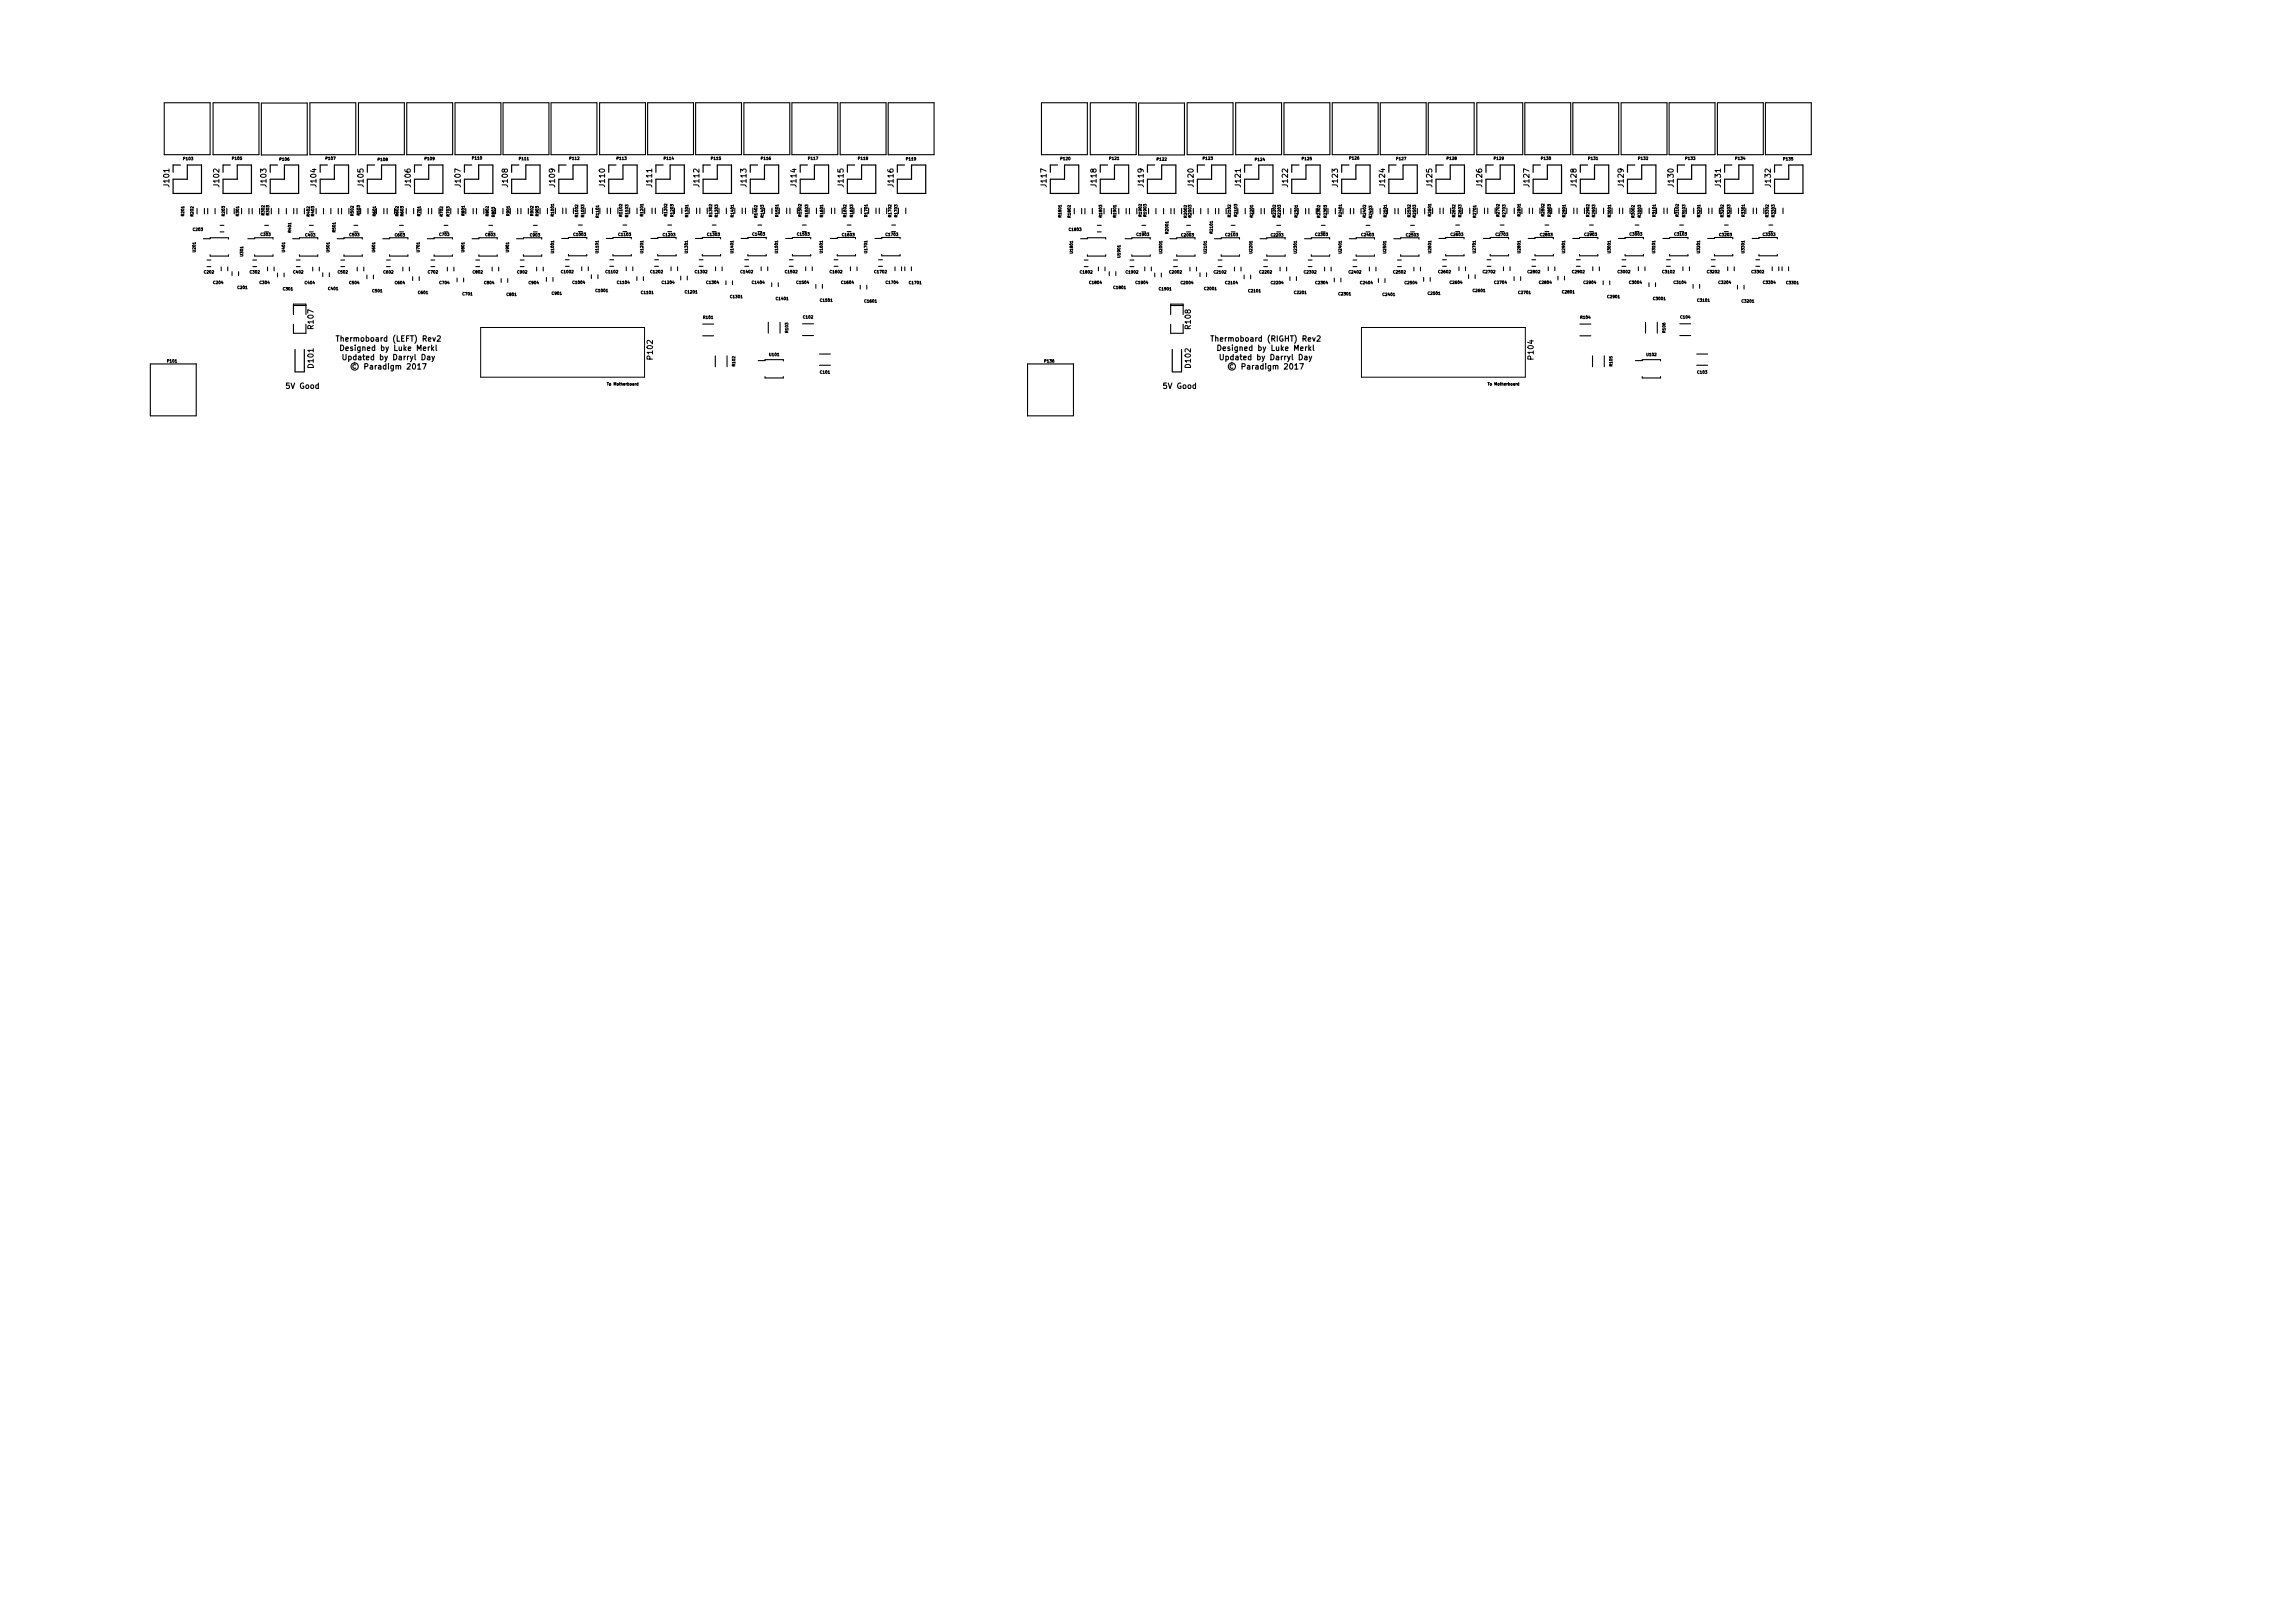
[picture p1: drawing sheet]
<svg xmlns="http://www.w3.org/2000/svg" width="420mm" height="297mm" viewBox="0 0 420 297" stroke-linecap="round" stroke-linejoin="round" font-family="sans-serif">
<defs><g id="words">
<g font-size="1.4">
<text x="31" y="34.1" transform="rotate(-90 31 34.1)">J101</text>
<text x="40.1" y="34.1" transform="rotate(-90 40.1 34.1)">J102</text>
<text x="48.8" y="34.1" transform="rotate(-90 48.8 34.1)">J103</text>
<text x="57.9" y="34.1" transform="rotate(-90 57.9 34.1)">J104</text>
<text x="66.5" y="34.1" transform="rotate(-90 66.5 34.1)">J105</text>
<text x="75.2" y="34.1" transform="rotate(-90 75.2 34.1)">J106</text>
<text x="84.3" y="34.1" transform="rotate(-90 84.3 34.1)">J107</text>
<text x="93" y="34.1" transform="rotate(-90 93 34.1)">J108</text>
<text x="101.6" y="34.1" transform="rotate(-90 101.6 34.1)">J109</text>
<text x="110.7" y="34.1" transform="rotate(-90 110.7 34.1)">J110</text>
<text x="119.4" y="34.1" transform="rotate(-90 119.4 34.1)">J111</text>
<text x="128" y="34.1" transform="rotate(-90 128 34.1)">J112</text>
<text x="136.6" y="34.1" transform="rotate(-90 136.6 34.1)">J113</text>
<text x="145.8" y="34.1" transform="rotate(-90 145.8 34.1)">J114</text>
<text x="154.4" y="34.1" transform="rotate(-90 154.4 34.1)">J115</text>
<text x="163.6" y="34.1" transform="rotate(-90 163.6 34.1)">J116</text>
<text x="191.6" y="34.1" transform="rotate(-90 191.6 34.1)">J117</text>
<text x="200.7" y="34.1" transform="rotate(-90 200.7 34.1)">J118</text>
<text x="209.4" y="34.1" transform="rotate(-90 209.4 34.1)">J119</text>
<text x="218.5" y="34.1" transform="rotate(-90 218.5 34.1)">J120</text>
<text x="227.1" y="34.1" transform="rotate(-90 227.1 34.1)">J121</text>
<text x="235.8" y="34.1" transform="rotate(-90 235.8 34.1)">J122</text>
<text x="244.9" y="34.1" transform="rotate(-90 244.9 34.1)">J123</text>
<text x="253.6" y="34.1" transform="rotate(-90 253.6 34.1)">J124</text>
<text x="262.2" y="34.1" transform="rotate(-90 262.2 34.1)">J125</text>
<text x="271.3" y="34.1" transform="rotate(-90 271.3 34.1)">J126</text>
<text x="280" y="34.1" transform="rotate(-90 280 34.1)">J127</text>
<text x="288.6" y="34.1" transform="rotate(-90 288.6 34.1)">J128</text>
<text x="297.2" y="34.1" transform="rotate(-90 297.2 34.1)">J129</text>
<text x="306.4" y="34.1" transform="rotate(-90 306.4 34.1)">J130</text>
<text x="315" y="34.1" transform="rotate(-90 315 34.1)">J131</text>
<text x="324.2" y="34.1" transform="rotate(-90 324.2 34.1)">J132</text>
<text x="57.4" y="60.1" transform="rotate(-90 57.4 60.1)">R107</text>
<text x="62.4" y="62.5">Thermoboard (LEFT) Rev2</text>
<text x="63.1" y="64.2">Designed by Luke Merkl</text>
<text x="63.7" y="65.9">Updated by Darryl Day</text>
<text x="119.5" y="65.7" transform="rotate(-90 119.5 65.7)">P102</text>
<text x="218" y="60.1" transform="rotate(-90 218 60.1)">R108</text>
<text x="222.5" y="62.5">Thermoboard (RIGHT) Rev2</text>
<text x="223.7" y="64.2">Designed by Luke Merkl</text>
<text x="224.3" y="65.9">Updated by Darryl Day</text>
<text x="280.7" y="65.7" transform="rotate(-90 280.7 65.7)">P104</text>
<text x="52.5" y="71.1">5V Good</text>
<text x="57.4" y="67.2" transform="rotate(-90 57.4 67.2)">D101</text>
<text x="65.5" y="67.6">© Paradigm 2017</text>
<text x="213.1" y="71.1">5V Good</text>
<text x="218" y="67.2" transform="rotate(-90 218 67.2)">D102</text>
<text x="226.1" y="67.6">© Paradigm 2017</text>
</g>
<g font-size=".7">
<text x="33.6" y="29.3">P103</text>
<text x="42.6" y="29.2">P105</text>
<text x="51.3" y="29.4">P106</text>
<text x="59.7" y="29.2">P107</text>
<text x="69.2" y="29.4">P108</text>
<text x="77.8" y="29.3">P109</text>
<text x="86.5" y="29.2">P110</text>
<text x="95.1" y="29.3">P111</text>
<text x="104.3" y="29.2">P112</text>
<text x="113" y="29.2">P113</text>
<text x="121.6" y="29.2">P114</text>
<text x="130.3" y="29.2">P115</text>
<text x="139.4" y="29.2">P116</text>
<text x="148" y="29.2">P117</text>
<text x="157.2" y="29.2">P118</text>
<text x="166" y="29.3">P119</text>
<text x="194.2" y="29.3">P120</text>
<text x="203.2" y="29.2">P121</text>
<text x="211.9" y="29.4">P122</text>
<text x="220.3" y="29.2">P123</text>
<text x="229.8" y="29.4">P124</text>
<text x="238.4" y="29.3">P125</text>
<text x="247.1" y="29.2">P126</text>
<text x="255.7" y="29.3">P127</text>
<text x="264.9" y="29.2">P128</text>
<text x="273.6" y="29.2">P129</text>
<text x="282.2" y="29.2">P130</text>
<text x="290.9" y="29.2">P131</text>
<text x="300" y="29.2">P132</text>
<text x="308.6" y="29.2">P133</text>
<text x="317.8" y="29.2">P134</text>
<text x="326.6" y="29.3">P135</text>
<text x="33.7" y="39.5" transform="rotate(-90 33.7 39.5)">R201</text>
<text x="35.4" y="39.5" transform="rotate(-90 35.4 39.5)">R202</text>
<text x="41.1" y="39.5" transform="rotate(-90 41.1 39.5)">R203</text>
<text x="43.7" y="39.5" transform="rotate(-90 43.7 39.5)">R301</text>
<text x="48.4" y="39.3" transform="rotate(-90 48.4 39.3)">R302</text>
<text x="49.3" y="39.3" transform="rotate(-90 49.3 39.3)">R303</text>
<text x="56.7" y="39.5" transform="rotate(-90 56.7 39.5)">R402</text>
<text x="57.5" y="39.5" transform="rotate(-90 57.5 39.5)">R403</text>
<text x="64.7" y="39.4" transform="rotate(-90 64.7 39.4)">R502</text>
<text x="65.9" y="39.3" transform="rotate(-90 65.9 39.3)">R503</text>
<text x="68.8" y="39.5" transform="rotate(-90 68.8 39.5)">R601</text>
<text x="72.9" y="39.5" transform="rotate(-90 72.9 39.5)">R602</text>
<text x="73.9" y="39.5" transform="rotate(-90 73.9 39.5)">R603</text>
<text x="77" y="39.5" transform="rotate(-90 77 39.5)">R701</text>
<text x="81.1" y="39.5" transform="rotate(-90 81.1 39.5)">R702</text>
<text x="82.3" y="39.5" transform="rotate(-90 82.3 39.5)">R703</text>
<text x="85" y="39.4" transform="rotate(-90 85 39.4)">R801</text>
<text x="89.5" y="39.5" transform="rotate(-90 89.5 39.5)">R802</text>
<text x="90.6" y="39.6" transform="rotate(-90 90.6 39.6)">R803</text>
<text x="93.3" y="39.4" transform="rotate(-90 93.3 39.4)">R901</text>
<text x="97.6" y="39.4" transform="rotate(-90 97.6 39.4)">R902</text>
<text x="98.6" y="39.5" transform="rotate(-90 98.6 39.5)">R903</text>
<text x="101.4" y="39.5" transform="rotate(-90 101.4 39.5)">R1001</text>
<text x="105.8" y="39.6" transform="rotate(-90 105.8 39.6)">R1002</text>
<text x="106.9" y="39.6" transform="rotate(-90 106.9 39.6)">R1003</text>
<text x="109.6" y="39.7" transform="rotate(-90 109.6 39.7)">R1101</text>
<text x="113.9" y="39.5" transform="rotate(-90 113.9 39.5)">R1102</text>
<text x="115" y="39.6" transform="rotate(-90 115 39.6)">R1103</text>
<text x="117.8" y="39.5" transform="rotate(-90 117.8 39.5)">R1201</text>
<text x="122.1" y="39.5" transform="rotate(-90 122.1 39.5)">R1202</text>
<text x="123.3" y="39.6" transform="rotate(-90 123.3 39.6)">R1203</text>
<text x="126" y="39.6" transform="rotate(-90 126 39.6)">R1301</text>
<text x="130.3" y="39.6" transform="rotate(-90 130.3 39.6)">R1302</text>
<text x="131.4" y="39.6" transform="rotate(-90 131.4 39.6)">R1303</text>
<text x="134.3" y="39.6" transform="rotate(-90 134.3 39.6)">R1401</text>
<text x="138.6" y="39.7" transform="rotate(-90 138.6 39.7)">R1402</text>
<text x="139.8" y="39.7" transform="rotate(-90 139.8 39.7)">R1403</text>
<text x="142.5" y="39.6" transform="rotate(-90 142.5 39.6)">R1501</text>
<text x="146.7" y="39.5" transform="rotate(-90 146.7 39.5)">R1502</text>
<text x="147.9" y="39.6" transform="rotate(-90 147.9 39.6)">R1503</text>
<text x="150.7" y="39.6" transform="rotate(-90 150.7 39.6)">R1601</text>
<text x="154.9" y="39.6" transform="rotate(-90 154.9 39.6)">R1602</text>
<text x="156.2" y="39.6" transform="rotate(-90 156.2 39.6)">R1603</text>
<text x="158.8" y="39.6" transform="rotate(-90 158.8 39.6)">R1701</text>
<text x="163.2" y="39.6" transform="rotate(-90 163.2 39.6)">R1702</text>
<text x="164.3" y="39.6" transform="rotate(-90 164.3 39.6)">R1703</text>
<text x="194.3" y="39.7" transform="rotate(-90 194.3 39.7)">R1801</text>
<text x="196" y="39.7" transform="rotate(-90 196 39.7)">R1802</text>
<text x="201.7" y="39.7" transform="rotate(-90 201.7 39.7)">R1803</text>
<text x="204.3" y="39.7" transform="rotate(-90 204.3 39.7)">R1901</text>
<text x="209" y="39.5" transform="rotate(-90 209 39.5)">R1902</text>
<text x="209.9" y="39.5" transform="rotate(-90 209.9 39.5)">R1903</text>
<text x="217.3" y="39.7" transform="rotate(-90 217.3 39.7)">R2002</text>
<text x="218.1" y="39.7" transform="rotate(-90 218.1 39.7)">R2003</text>
<text x="225.3" y="39.6" transform="rotate(-90 225.3 39.6)">R2102</text>
<text x="226.5" y="39.5" transform="rotate(-90 226.5 39.5)">R2103</text>
<text x="229.4" y="39.7" transform="rotate(-90 229.4 39.7)">R2201</text>
<text x="233.5" y="39.7" transform="rotate(-90 233.5 39.7)">R2202</text>
<text x="234.5" y="39.7" transform="rotate(-90 234.5 39.7)">R2203</text>
<text x="237.6" y="39.7" transform="rotate(-90 237.6 39.7)">R2301</text>
<text x="241.7" y="39.7" transform="rotate(-90 241.7 39.7)">R2302</text>
<text x="242.9" y="39.7" transform="rotate(-90 242.9 39.7)">R2303</text>
<text x="245.6" y="39.6" transform="rotate(-90 245.6 39.6)">R2401</text>
<text x="250.1" y="39.7" transform="rotate(-90 250.1 39.7)">R2402</text>
<text x="251.2" y="39.8" transform="rotate(-90 251.2 39.8)">R2403</text>
<text x="253.9" y="39.6" transform="rotate(-90 253.9 39.6)">R2501</text>
<text x="258.2" y="39.6" transform="rotate(-90 258.2 39.6)">R2502</text>
<text x="259.2" y="39.7" transform="rotate(-90 259.2 39.7)">R2503</text>
<text x="262" y="39.5" transform="rotate(-90 262 39.5)">R2601</text>
<text x="266.4" y="39.6" transform="rotate(-90 266.4 39.6)">R2602</text>
<text x="267.5" y="39.6" transform="rotate(-90 267.5 39.6)">R2603</text>
<text x="270.2" y="39.7" transform="rotate(-90 270.2 39.7)">R2701</text>
<text x="274.5" y="39.5" transform="rotate(-90 274.5 39.5)">R2702</text>
<text x="275.6" y="39.6" transform="rotate(-90 275.6 39.6)">R2703</text>
<text x="278.3" y="39.5" transform="rotate(-90 278.3 39.5)">R2801</text>
<text x="282.7" y="39.5" transform="rotate(-90 282.7 39.5)">R2802</text>
<text x="283.9" y="39.6" transform="rotate(-90 283.9 39.6)">R2803</text>
<text x="286.6" y="39.6" transform="rotate(-90 286.6 39.6)">R2901</text>
<text x="290.9" y="39.6" transform="rotate(-90 290.9 39.6)">R2902</text>
<text x="292" y="39.6" transform="rotate(-90 292 39.6)">R2903</text>
<text x="294.9" y="39.6" transform="rotate(-90 294.9 39.6)">R3001</text>
<text x="299.2" y="39.7" transform="rotate(-90 299.2 39.7)">R3002</text>
<text x="300.4" y="39.7" transform="rotate(-90 300.4 39.7)">R3003</text>
<text x="303.1" y="39.6" transform="rotate(-90 303.1 39.6)">R3101</text>
<text x="307.3" y="39.5" transform="rotate(-90 307.3 39.5)">R3102</text>
<text x="308.5" y="39.6" transform="rotate(-90 308.5 39.6)">R3103</text>
<text x="311.3" y="39.6" transform="rotate(-90 311.3 39.6)">R3201</text>
<text x="315.5" y="39.6" transform="rotate(-90 315.5 39.6)">R3202</text>
<text x="316.8" y="39.6" transform="rotate(-90 316.8 39.6)">R3203</text>
<text x="319.4" y="39.6" transform="rotate(-90 319.4 39.6)">R3301</text>
<text x="323.8" y="39.6" transform="rotate(-90 323.8 39.6)">R3302</text>
<text x="324.9" y="39.6" transform="rotate(-90 324.9 39.6)">R3303</text>
<text x="35.4" y="42.2">C203</text>
<text x="35.8" y="46.1" transform="rotate(-90 35.8 46.1)">U201</text>
<text x="44.5" y="46.8" transform="rotate(-90 44.5 46.8)">U301</text>
<text x="47.8" y="43.2">C303</text>
<text x="52.2" y="46.1" transform="rotate(-90 52.2 46.1)">U401</text>
<text x="53.3" y="42.5" transform="rotate(-90 53.3 42.5)">R401</text>
<text x="56" y="43.3">C403</text>
<text x="60.3" y="46.1" transform="rotate(-90 60.3 46.1)">U501</text>
<text x="61.4" y="42.4" transform="rotate(-90 61.4 42.4)">R501</text>
<text x="64" y="43.2">C503</text>
<text x="68.7" y="46.1" transform="rotate(-90 68.7 46.1)">U601</text>
<text x="72.4" y="43.3">C603</text>
<text x="76.8" y="46.1" transform="rotate(-90 76.8 46.1)">U701</text>
<text x="80.5" y="43.2">C703</text>
<text x="85" y="46.1" transform="rotate(-90 85 46.1)">U801</text>
<text x="88.9" y="43.2">C803</text>
<text x="93.1" y="46.1" transform="rotate(-90 93.1 46.1)">U901</text>
<text x="97.1" y="43.3">C903</text>
<text x="101.4" y="46.2" transform="rotate(-90 101.4 46.2)">U1001</text>
<text x="105.1" y="43.2">C1003</text>
<text x="109.5" y="46.2" transform="rotate(-90 109.5 46.2)">U1101</text>
<text x="113.3" y="43.2">C1103</text>
<text x="117.8" y="46.2" transform="rotate(-90 117.8 46.2)">U1201</text>
<text x="121.5" y="43.2">C1203</text>
<text x="125.9" y="46.2" transform="rotate(-90 125.9 46.2)">U1301</text>
<text x="129.6" y="43.2">C1303</text>
<text x="134.2" y="46.2" transform="rotate(-90 134.2 46.2)">U1401</text>
<text x="137.9" y="43.1">C1403</text>
<text x="142.4" y="46.2" transform="rotate(-90 142.4 46.2)">U1501</text>
<text x="146" y="43.1">C1503</text>
<text x="150.6" y="46.2" transform="rotate(-90 150.6 46.2)">U1601</text>
<text x="154.3" y="43.2">C1603</text>
<text x="158.7" y="46.2" transform="rotate(-90 158.7 46.2)">U1701</text>
<text x="162.2" y="43.2">C1703</text>
<text x="195.8" y="42.2">C1803</text>
<text x="196.4" y="46.3" transform="rotate(-90 196.4 46.3)">U1801</text>
<text x="205.1" y="47" transform="rotate(-90 205.1 47)">U1901</text>
<text x="208.2" y="43.2">C1903</text>
<text x="212.7" y="46.3" transform="rotate(-90 212.7 46.3)">U2001</text>
<text x="213.9" y="42.7" transform="rotate(-90 213.9 42.7)">R2001</text>
<text x="216.4" y="43.3">C2003</text>
<text x="220.9" y="46.3" transform="rotate(-90 220.9 46.3)">U2101</text>
<text x="222" y="42.6" transform="rotate(-90 222 42.6)">R2101</text>
<text x="224.4" y="43.2">C2103</text>
<text x="229.2" y="46.3" transform="rotate(-90 229.2 46.3)">U2201</text>
<text x="232.8" y="43.3">C2203</text>
<text x="237.4" y="46.3" transform="rotate(-90 237.4 46.3)">U2301</text>
<text x="240.9" y="43.2">C2303</text>
<text x="245.6" y="46.3" transform="rotate(-90 245.6 46.3)">U2401</text>
<text x="249.3" y="43.2">C2403</text>
<text x="253.7" y="46.3" transform="rotate(-90 253.7 46.3)">U2501</text>
<text x="257.5" y="43.3">C2503</text>
<text x="262" y="46.2" transform="rotate(-90 262 46.2)">U2601</text>
<text x="265.7" y="43.2">C2603</text>
<text x="270.1" y="46.2" transform="rotate(-90 270.1 46.2)">U2701</text>
<text x="273.9" y="43.2">C2703</text>
<text x="278.3" y="46.2" transform="rotate(-90 278.3 46.2)">U2801</text>
<text x="282.1" y="43.2">C2803</text>
<text x="286.5" y="46.2" transform="rotate(-90 286.5 46.2)">U2901</text>
<text x="290.2" y="43.2">C2903</text>
<text x="294.8" y="46.2" transform="rotate(-90 294.8 46.2)">U3001</text>
<text x="298.5" y="43.1">C3003</text>
<text x="303" y="46.2" transform="rotate(-90 303 46.2)">U3101</text>
<text x="306.6" y="43.1">C3103</text>
<text x="311.2" y="46.2" transform="rotate(-90 311.2 46.2)">U3201</text>
<text x="314.9" y="43.2">C3203</text>
<text x="319.3" y="46.2" transform="rotate(-90 319.3 46.2)">U3301</text>
<text x="322.8" y="43.2">C3303</text>
<text x="37.4" y="50">C202</text>
<text x="39.1" y="52">C204</text>
<text x="43.5" y="52.9">C201</text>
<text x="45.8" y="50">C302</text>
<text x="47.6" y="52">C304</text>
<text x="51.9" y="53.1">C301</text>
<text x="53.8" y="50">C402</text>
<text x="55.9" y="52">C404</text>
<text x="60.2" y="53.1">C401</text>
<text x="61.9" y="50">C502</text>
<text x="64" y="52">C504</text>
<text x="68.2" y="53.5">C501</text>
<text x="70.3" y="50">C602</text>
<text x="72.4" y="52">C604</text>
<text x="76.6" y="53.8">C601</text>
<text x="78.4" y="50">C702</text>
<text x="80.5" y="52">C704</text>
<text x="86.6" y="50">C802</text>
<text x="88.7" y="52">C804</text>
<text x="94.8" y="50">C902</text>
<text x="96.9" y="52">C904</text>
<text x="101.1" y="53.9">C901</text>
<text x="102.8" y="50">C1002</text>
<text x="104.9" y="51.9">C1004</text>
<text x="109.1" y="53.4">C1001</text>
<text x="111" y="50">C1102</text>
<text x="113.1" y="51.9">C1104</text>
<text x="117.5" y="53.8">C1101</text>
<text x="119.2" y="50">C1202</text>
<text x="121.3" y="51.9">C1204</text>
<text x="125.5" y="53.7">C1201</text>
<text x="127.3" y="50">C1302</text>
<text x="129.4" y="51.9">C1304</text>
<text x="135.7" y="50">C1402</text>
<text x="137.8" y="51.9">C1404</text>
<text x="143.8" y="50">C1502</text>
<text x="145.9" y="51.9">C1504</text>
<text x="152" y="50">C1602</text>
<text x="154.1" y="51.9">C1604</text>
<text x="160.2" y="50">C1702</text>
<text x="162.3" y="51.9">C1704</text>
<text x="166.5" y="52">C1701</text>
<text x="197.8" y="50">C1802</text>
<text x="199.5" y="52">C1804</text>
<text x="204" y="52.9">C1801</text>
<text x="206.2" y="50">C1902</text>
<text x="208" y="52">C1904</text>
<text x="212.3" y="53.1">C1901</text>
<text x="214.2" y="50">C2002</text>
<text x="216.3" y="52">C2004</text>
<text x="220.6" y="53.1">C2001</text>
<text x="222.3" y="50">C2102</text>
<text x="224.4" y="52">C2104</text>
<text x="228.6" y="53.5">C2101</text>
<text x="230.7" y="50">C2202</text>
<text x="232.8" y="52">C2204</text>
<text x="237" y="53.8">C2201</text>
<text x="238.8" y="50">C2302</text>
<text x="240.9" y="52">C2304</text>
<text x="247" y="50">C2402</text>
<text x="249.1" y="52">C2404</text>
<text x="255.2" y="50">C2502</text>
<text x="257.3" y="52">C2504</text>
<text x="261.5" y="53.9">C2501</text>
<text x="263.4" y="50">C2602</text>
<text x="265.5" y="51.9">C2604</text>
<text x="269.7" y="53.4">C2601</text>
<text x="271.6" y="50">C2702</text>
<text x="273.7" y="51.9">C2704</text>
<text x="278.1" y="53.8">C2701</text>
<text x="279.8" y="50">C2802</text>
<text x="281.9" y="51.9">C2804</text>
<text x="286.1" y="53.7">C2801</text>
<text x="287.9" y="50">C2902</text>
<text x="290" y="51.9">C2904</text>
<text x="296.3" y="50">C3002</text>
<text x="298.4" y="51.9">C3004</text>
<text x="304.4" y="50">C3102</text>
<text x="306.5" y="51.9">C3104</text>
<text x="312.6" y="50">C3202</text>
<text x="314.7" y="51.9">C3204</text>
<text x="320.8" y="50">C3302</text>
<text x="322.9" y="51.9">C3304</text>
<text x="327.1" y="52">C3301</text>
<text x="84.7" y="54">C701</text>
<text x="92.8" y="54.1">C801</text>
<text x="128.8" y="58.3">R101</text>
<text x="133.8" y="54.6">C1301</text>
<text x="142.2" y="54.9">C1401</text>
<text x="147.1" y="58.3">C102</text>
<text x="150.2" y="55.2">C1501</text>
<text x="158.4" y="55.4">C1601</text>
<text x="245.2" y="54">C2301</text>
<text x="253.2" y="54.1">C2401</text>
<text x="289.4" y="58.3">R104</text>
<text x="294.4" y="54.6">C2901</text>
<text x="302.8" y="54.9">C3001</text>
<text x="307.7" y="58.3">C104</text>
<text x="310.8" y="55.2">C3101</text>
<text x="319" y="55.4">C3201</text>
<text x="140.9" y="65.1">U101</text>
<text x="144.3" y="60.8" transform="rotate(-90 144.3 60.8)">R103</text>
<text x="301.5" y="65.1">U102</text>
<text x="304.9" y="60.8" transform="rotate(-90 304.9 60.8)">R106</text>
<text x="30.7" y="66.3">P101</text>
<text x="111.4" y="70.5">To Motherboard</text>
<text x="134.6" y="67" transform="rotate(-90 134.6 67)">R102</text>
<text x="150.2" y="68.4">C101</text>
<text x="191.3" y="66.3">P136</text>
<text x="272.6" y="70.5">To Motherboard</text>
<text x="295.2" y="67" transform="rotate(-90 295.2 67)">R105</text>
<text x="310.8" y="68.4">C103</text>
</g>
</g></defs>
<g fill="none" stroke="#000" stroke-width=".2">
<path d="M30.1 18.8h8.4v9.5h-8.4v-9.5M39 18.8h8.4v9.5h-8.4v-9.5M47.8 18.9h8.4v9.5h-8.4v-9.5M56.7 18.8h8.4v9.5h-8.4v-9.5M65.6 18.8h8.4v9.5h-8.4v-9.5M74.5 18.8h8.4v9.5h-8.4v-9.5M83.3 18.8h8.4v9.5h-8.4v-9.5M92.1 18.8h8.4v9.5h-8.4v-9.5M100.9 18.8h8.4v9.5h-8.4v-9.5M109.8 18.8h8.4v9.5h-8.4v-9.5M118.6 18.8h8.4v9.5h-8.4v-9.5M127.3 18.8h8.4v9.5h-8.4v-9.5"/>
<path d="M136.2 18.8h8.4v9.5h-8.4v-9.5M145 18.8h8.4v9.5h-8.4v-9.5M153.8 18.8h8.4v9.5h-8.4v-9.5M162.6 18.8h8.4v9.5h-8.4v-9.5M190.7 18.8h8.4v9.5h-8.4v-9.5M199.6 18.8h8.4v9.5h-8.4v-9.5M208.4 18.9h8.4v9.5h-8.4v-9.5M217.3 18.8h8.4v9.5h-8.4v-9.5M226.2 18.8h8.4v9.5h-8.4v-9.5M235.1 18.8h8.4v9.5h-8.4v-9.5M243.9 18.8h8.4v9.5h-8.4v-9.5M252.7 18.8h8.4v9.5h-8.4v-9.5"/>
<path d="M261.5 18.8h8.4v9.5h-8.4v-9.5M270.4 18.8h8.4v9.5h-8.4v-9.5M279.2 18.8h8.4v9.5h-8.4v-9.5M287.9 18.8h8.4v9.5h-8.4v-9.5M296.8 18.8h8.4v9.5h-8.4v-9.5M305.6 18.8h8.4v9.5h-8.4v-9.5M314.4 18.8h8.4v9.5h-8.4v-9.5M323.2 18.8h8.4v9.5h-8.4v-9.5M36.1 38.1v1M37.4 38.1v1M38 38.1v1M39.4 38.1v1"/>
<path d="M41.5 38.1v1M42.9 38.1v1M44.2 38.1v1M45.6 38.1v1M46.2 38.1v1M47.5 38.1v1M49.7 38.1v1M51 38.1v1M52.4 38.1v1M53.8 38.1v1M54.4 38.1v1M55.7 38.1v1"/>
<path d="M57.9 38.1v1M59.2 38.1v1M60.6 38.1v1M61.9 38.1v1M62.5 38.1v1M63.9 38.1v1M67.4 38.1v1M70.3 38.1v1M70.9 38.1v1M74.4 38.1v1M75.7 38.1v1M78.4 38.1v1"/>
<path d="M79 38.1v1M83.9 38.1v1M86.6 38.1v1M87.2 38.1v1M88.6 38.1v1M92.1 38.1v1M94.8 38.1v1M95.4 38.1v1M96.7 38.1v1M98.9 38.1v1M100.2 38.1v1M101.7 38.1v1"/>
<path d="M103 38.1v1M103.6 38.1v1M105 38.1v1M108.5 38.1v1M111.2 38.1v1M111.8 38.1v1M113.1 38.1v1M115.3 38.1v1M116.6 38.1v1M118 38.1v1M119.4 38.1v1M120 38.1v1"/>
<path d="M121.3 38.1v1M124.8 38.1v1M127.5 38.1v1M128.1 38.1v1M129.5 38.1v1M133 38.1v1M135.9 38.1v1M136.5 38.1v1M137.8 38.1v1M141.3 38.1v1M144 38.1v1M144.6 38.1v1"/>
<path d="M149.5 38.1v1M152.2 38.1v1M152.8 38.1v1M154.2 38.1v1M157.7 38.1v1M160.4 38.1v1M161 38.1v1M162.3 38.1v1M165.8 38.1v1M196.7 38.1v1M198 38.1v1M198.6 38.1v1"/>
<path d="M200 38.1v1M202.1 38.1v1M203.5 38.1v1M204.8 38.1v1M206.2 38.1v1M206.8 38.1v1M208.1 38.1v1M210.3 38.1v1M211.6 38.1v1M213 38.1v1M214.4 38.1v1M215 38.1v1"/>
<path d="M216.3 38.1v1M218.5 38.1v1M219.8 38.1v1M221.2 38.1v1M222.5 38.1v1M223.1 38.1v1M224.5 38.1v1M228 38.1v1M230.9 38.1v1M231.5 38.1v1M235 38.1v1M236.3 38.1v1"/>
<path d="M239 38.1v1M239.6 38.1v1M244.5 38.1v1M247.2 38.1v1M247.8 38.1v1M249.2 38.1v1M252.7 38.1v1M255.4 38.1v1M256 38.1v1M257.3 38.1v1M259.5 38.1v1M260.8 38.1v1"/>
<path d="M262.3 38.1v1M263.6 38.1v1M264.2 38.1v1M265.6 38.1v1M269.1 38.1v1M271.8 38.1v1M272.4 38.1v1M273.7 38.1v1M275.9 38.1v1M277.2 38.1v1M278.6 38.1v1M280 38.1v1"/>
<path d="M280.6 38.1v1M281.9 38.1v1M285.4 38.1v1M288.1 38.1v1M288.7 38.1v1M290.1 38.1v1M293.6 38.1v1M296.5 38.1v1M297.1 38.1v1M298.4 38.1v1M301.9 38.1v1M304.6 38.1v1"/>
<path d="M305.2 38.1v1M310.1 38.1v1M312.8 38.1v1M313.4 38.1v1M314.8 38.1v1M318.3 38.1v1M321 38.1v1M321.6 38.1v1M322.9 38.1v1M326.4 38.1v1M37.2 43.7h1.3v-.2h3.3v.3M37.9 47.6h.7"/>
<path d="M37.9 48.8h.7M38.5 46.6v.3h3.3v-.3M40.3 42.4h.7M40.3 41.2h.7M40.5 48.9v.7M41.7 48.9v.7M42.5 49.7v.7M43.7 49.7v.7M45.4 43.7h1.2v-.2h3.4v.3M46.3 47.6h.7M46.3 48.8h.7M46.6 46.6v.3h3.4v-.3"/>
<path d="M48.4 41.2h.8M49 48.9v.7M50.2 48.9v.7M50.8 50v.7M52 50v.7M53.6 43.7h1.2v-.2h3.4v.3M53.7 57.6v-1.9h2.3v1.9M53.7 55.9h2.3M53.7 59.3v1.7h2.3v-1.7M54.3 47.6h.7M54.3 48.8h.7M54.8 46.6v.3h3.4v-.3"/>
<path d="M56.6 42.4h.7M56.6 41.2h.7M57.3 48.9v.7M58.4 48.9v.7M59.1 49.9v.7M60.3 49.9v.7M61.7 43.7h1.3v-.2h3.3v.3M62.4 47.6h.7M62.4 48.8h.7M63 46.6v.3h3.3v-.3M64.8 42.4h.7M64.8 41.2h.7"/>
<path d="M65.4 48.9v.7M66.6 48.9v.7M67.2 50.3v.7M68.4 50.3v.7M70.1 43.7h1.2v-.2h3.4v.3M70.7 47.6h.7M70.7 48.8h.7M71.3 46.6v.3h3.4v-.3M73.1 42.4h.7M73.1 41.2h.7M73.7 48.9v.7M75 48.9v.7"/>
<path d="M75.5 50.6v.7M76.7 50.6v.7M78.2 43.7h1.3v-.2h3.3v.3M78.9 47.6h.7M78.9 48.8h.7M79.5 46.6v.3h3.3v-.3M81.3 41.2h.7M81.9 48.9v.7M83.1 48.9v.7M83.7 50.9v.7M84.9 50.9v.7M86.4 43.7h1.3v-.2h3.3v.3"/>
<path d="M87.1 47.6h.7M87.1 48.8h.7M87.7 46.6v.3h3.3v-.3M89.5 42.4h.7M89.5 41.2h.7M90.1 48.9v.7M91.3 48.9v.7M91.8 51v.7M93 51v.7M94.6 43.7h1.2v-.2h3.4v.3M95.2 47.6h.8M95.2 48.8h.8"/>
<path d="M95.8 46.6v.3h3.4v-.3M97.7 42.4h.7M97.7 41.2h.7M98.2 48.9v.7M99.4 48.9v.7M100 50.8v.7M101.2 50.8v.7M102.8 43.6h1.3v-.1h3.3v.2M103.5 47.5h.7M103.5 48.7h.7M104.1 46.6v.2h3.3v-.2M105.9 41.2h.7"/>
<path d="M105.9 42.4h.7M106.5 48.8v.7M107.7 48.8v.7M108.3 50.3v.7M109.5 50.3v.7M111 43.6h1.2v-.1h3.4v.2M111.7 47.5h.7M111.7 48.7h.7M112.2 46.6v.2h3.4v-.2M114.1 41.2h.7M114.1 42.4h.7M114.7 48.8v.7"/>
<path d="M115.8 48.8v.7M116.6 50.6v.7M117.8 50.6v.7M119.2 43.6h1.2v-.1h3.4v.2M119.8 47.5h.7M119.8 48.7h.7M120.4 46.6v.2h3.4v-.2M122.2 41.2h.7M122.2 42.4h.7M122.8 48.8v.7M124.1 48.8v.7M124.6 50.5v.7"/>
<path d="M125.8 50.5v.7M127.3 43.6h1.3v-.1h3.3v.2M128 47.5h.7M128 48.7h.7M128.6 46.6v.2h3.3v-.2M128.6 59.3h2M130.4 41.2h.7M130.4 42.4h.7M131 48.8v.7M132.2 48.8v.7M132.9 51.4v.7M134.1 51.4v.7"/>
<path d="M135.7 43.6h1.2v-.1h3.4v.2M136.3 47.5h.8M136.3 48.7h.8M136.9 46.6v.2h3.4v-.2M138.8 41.2h.7M139.3 48.8v.7M140.5 48.8v.7M140.7 59v2M141.3 51.8v.7M142.5 51.8v.7M142.8 59v2M143.8 43.6h1.3v-.1h3.3v.2"/>
<path d="M144.5 47.5h.7M144.5 48.7h.7M145.1 46.6v.2h3.3v-.2M146.9 41.2h.7M146.9 59.3h2M147.5 48.8v.7M148.7 48.8v.7M149.4 52.1v.7M150.6 52.1v.7M152 43.6h1.3v-.1h3.3v.2M152.7 47.5h.7M152.7 48.7h.7"/>
<path d="M153.3 46.6v.2h3.3v-.2M155.1 41.2h.7M155.1 42.4h.7M155.7 48.8v.7M156.9 48.8v.7M157.5 52.2v.7M158.7 52.2v.7M160.2 43.6h1.2v-.1h3.4v.2M160.9 47.5h.7M160.9 48.7h.7M161.4 46.6v.2h3.4v-.2M163.3 41.2h.6"/>
<path d="M163.3 42.4h.6M163.9 48.8v.7M165 48.8v.7M165.6 48.8v.7M166.9 48.8v.7M197.8 43.7h1.3v-.2h3.3v.3M198.5 47.6h.7M198.5 48.8h.7M199.1 46.6v.3h3.3v-.3M200.9 42.4h.7M200.9 41.2h.7M201.1 48.9v.7"/>
<path d="M202.3 48.9v.7M203.1 49.7v.7M204.3 49.7v.7M206 43.7h1.2v-.2h3.4v.3M206.9 47.6h.7M206.9 48.8h.7M207.2 46.6v.3h3.4v-.3M209 41.2h.7M209.6 48.9v.7M210.8 48.9v.7M211.4 50v.7M212.6 50v.7"/>
<path d="M214.2 43.7h1.2v-.2h3.4v.3M214.3 57.6v-1.9h2.3v1.9M214.3 59.3v1.7h2.3v-1.7M214.3 55.9h2.3M214.8 47.6h.7M214.8 48.8h.7M215.4 46.6v.3h3.4v-.3M217.2 42.4h.7M217.2 41.2h.7M217.8 48.9v.7M219 48.9v.7M219.7 49.9v.7"/>
<path d="M220.9 49.9v.7M222.3 43.7h1.3v-.2h3.3v.3M223 47.6h.7M223 48.8h.7M223.6 46.6v.3h3.3v-.3M225.4 42.4h.7M225.4 41.2h.7M226 48.9v.7M227.2 48.9v.7M227.8 50.3v.7M229 50.3v.7M230.7 43.7h1.2v-.2h3.4v.3"/>
<path d="M231.3 47.6h.7M231.3 48.8h.7M231.9 46.6v.3h3.4v-.3M233.7 42.4h.7M233.7 41.2h.7M234.3 48.9v.7M235.5 48.9v.7M236.1 50.6v.7M237.3 50.6v.7M238.8 43.7h1.3v-.2h3.3v.3M239.5 47.6h.7M239.5 48.8h.7"/>
<path d="M240.1 46.6v.3h3.3v-.3M241.9 41.2h.7M242.5 48.9v.7M243.7 48.9v.7M244.3 50.9v.7M245.5 50.9v.7M247 43.7h1.3v-.2h3.3v.3M247.7 47.6h.7M247.7 48.8h.7M248.3 46.6v.3h3.3v-.3M250.1 42.4h.7M250.1 41.2h.7"/>
<path d="M250.7 48.9v.7M251.9 48.9v.7M252.4 51v.7M253.6 51v.7M255.2 43.7h1.2v-.2h3.4v.3M255.8 47.6h.8M255.8 48.8h.8M256.4 46.6v.3h3.4v-.3M258.2 42.4h.7M258.2 41.2h.7M258.8 48.9v.7M260.1 48.9v.7"/>
<path d="M260.6 50.8v.7M261.8 50.8v.7M263.4 43.6h1.3v-.1h3.3v.2M264.1 47.5h.7M264.1 48.7h.7M264.7 46.6v.2h3.3v-.2M266.5 41.2h.7M266.5 42.4h.7M267.1 48.8v.7M268.3 48.8v.7M268.9 50.3v.7M270.1 50.3v.7"/>
<path d="M271.6 43.6h1.2v-.1h3.4v.2M272.2 47.5h.7M272.2 48.7h.7M272.8 46.6v.2h3.4v-.2M274.7 41.2h.6M274.7 42.4h.6M275.2 48.8v.7M276.4 48.8v.7M277.2 50.6v.7M278.4 50.6v.7M279.8 43.6h1.2v-.1h3.4v.2M280.4 47.5h.8"/>
<path d="M280.4 48.7h.8M281 46.6v.2h3.4v-.2M282.8 41.2h.8M282.8 42.4h.8M283.4 48.8v.7M284.7 48.8v.7M285.2 50.5v.7M286.4 50.5v.7M287.9 43.6h1.3v-.1h3.3v.2M288.6 47.5h.7M288.6 48.7h.7M289.2 46.6v.2h3.3v-.2"/>
<path d="M289.2 59.3h2M291 41.2h.7M291 42.4h.7M291.6 48.8v.7M292.8 48.8v.7M293.5 51.4v.7M294.7 51.4v.7M296.3 43.6h1.2v-.1h3.4v.2M296.9 47.5h.7M296.9 48.7h.7M297.5 46.6v.2h3.4v-.2M299.3 41.2h.8"/>
<path d="M299.9 48.8v.7M301.2 48.8v.7M301.3 59v2M301.9 51.8v.7M303.1 51.8v.7M303.4 59v2M304.4 43.6h1.3v-.1h3.3v.2M305.1 47.5h.7M305.1 48.7h.7M305.7 46.6v.2h3.3v-.2M307.5 41.2h.7M307.5 59.3h2"/>
<path d="M308.1 48.8v.7M309.3 48.8v.7M310 52.1v.7M311.2 52.1v.7M312.6 43.6h1.3v-.1h3.3v.2M313.3 47.5h.7M313.3 48.7h.7M313.9 46.6v.2h3.3v-.2M315.7 41.2h.7M315.7 42.4h.7M316.3 48.8v.7M317.5 48.8v.7"/>
<path d="M318.1 52.2v.7M319.3 52.2v.7M320.8 43.6h1.2v-.1h3.4v.2M321.4 47.5h.7M321.4 48.7h.7M322 46.6v.2h3.4v-.2M323.8 41.2h.7M323.8 42.4h.7M324.4 48.8v.7M325.6 48.8v.7M326.3 48.8v.7M327.4 48.8v.7"/>
<path d="M35.9 76.1v-9.5h-8.4v9.5h8.4M61.5 61.5h.6M61.8 61.5v1M62.4 63.2a.51 .51 0 0 1 .5 .5 .51 .51 0 0 1-.5 .5zM62.8 64.9v.8l.2 .2 .4-.2v-.8M65.1 66.8a.34 .34 0 0 0-.5 .3 .34 .34 0 0 0 .5 .3M77.4 66.6h.6l-.4 1M79.1 65.2l.2 .7M79.5 65.2l-.4 1M79.8 63.2v.8l.2 .2M80 61.6l.4-.1 .2 .2-.6 .8h.6M128.6 61.5h2"/>
<path d="M131 65.1v2M133.1 65.1v2M138.8 66h1.3v-.2h3.3v.3M140.1 68.9v.3h3.3v-.3M146.9 61.4h2M150 66.8h2M150 64.8h2M196.5 76.1v-9.5h-8.4v9.5h8.4M221.6 61.5h.6M221.9 61.5v1M223 63.2a.51 .51 0 0 1 .5 .5 .51 .51 0 0 1-.5 .5zM223.4 64.9v.8l.2 .2 .4-.2v-.8"/>
<path d="M225.7 66.8a.34 .34 0 0 0-.5 .3 .34 .34 0 0 0 .5 .3M238 66.6h.6l-.4 1M239.7 65.2l.2 .7M240.1 65.2l-.4 1M240.4 63.2v.8l.2 .2M241.1 61.6l.4-.1 .2 .2-.6 .8h.6M289.2 61.5h2M291.6 65.1v2M293.7 65.1v2M299.4 66h1.3v-.2h3.3v.3M300.7 68.9v.3h3.3v-.3M307.5 61.4h2"/>
<path d="M310.6 66.8h2M310.6 64.8h2"/>
<circle cx="64.9" cy="67.1" r=".67"/>
<circle cx="225.5" cy="67.1" r=".67"/>
</g>
<g fill="none" stroke="#000" stroke-width=".22">
<path d="M33 30.2h-1.3v1.3M34.3 30.2h2.6v5.2h-5.2v-2.6h2.6zM42.2 30.2h-1.4v1.3M43.4 30.2h2.6v5.2h-5.2v-2.6h2.6zM50.8 30.2h-1.3v1.3M52.1 30.2h2.6v5.2h-5.2v-2.6h2.6zM59.9 30.2h-1.3v1.3M61.2 30.2h2.6v5.2h-5.2v-2.6h2.6zM68.6 30.2h-1.3v1.3M69.8 30.2h2.6v5.2h-5.1v-2.6h2.5zM77.2 30.2h-1.3v1.3M78.5 30.2h2.6v5.2h-5.2v-2.6h2.6z"/>
<path d="M86.4 30.2h-1.4v1.3M87.6 30.2h2.6v5.2h-5.2v-2.6h2.6zM95 30.2h-1.3v1.3M96.3 30.2h2.6v5.2h-5.2v-2.6h2.6zM103.6 30.2h-1.3v1.3M104.9 30.2h2.6v5.2h-5.2v-2.6h2.6zM112.8 30.2h-1.4v1.3M114 30.2h2.6v5.2h-5.2v-2.6h2.6zM121.4 30.2h-1.3v1.3M122.7 30.2h2.6v5.2h-5.2v-2.6h2.6zM130 30.2h-1.3v1.3M131.3 30.2h2.6v5.2h-5.2v-2.6h2.6z"/>
<path d="M138.7 30.2h-1.3v1.3M140 30.2h2.6v5.2h-5.2v-2.6h2.6zM147.8 30.2h-1.3v1.3M149.1 30.2h2.6v5.2h-5.2v-2.6h2.6zM156.5 30.2h-1.4v1.3M157.7 30.2h2.6v5.2h-5.2v-2.6h2.6zM165.6 30.2h-1.3v1.3M166.9 30.2h2.6v5.2h-5.2v-2.6h2.6zM193.6 30.2h-1.3v1.3M194.9 30.2h2.6v5.2h-5.2v-2.6h2.6zM202.8 30.2h-1.4v1.3M204 30.2h2.6v5.2h-5.2v-2.6h2.6z"/>
<path d="M211.4 30.2h-1.3v1.3M212.7 30.2h2.6v5.2h-5.2v-2.6h2.6zM220.5 30.2h-1.3v1.3M221.8 30.2h2.6v5.2h-5.2v-2.6h2.6zM229.2 30.2h-1.4v1.3M230.4 30.2h2.6v5.2h-5.2v-2.6h2.6zM237.8 30.2h-1.3v1.3M239.1 30.2h2.6v5.2h-5.2v-2.6h2.6zM247 30.2h-1.4v1.3M248.2 30.2h2.6v5.2h-5.2v-2.6h2.6zM254.3 32.8h2.6v-2.6h2.6v5.2h-5.2zM255.6 30.2h-1.3v1.3"/>
<path d="M262.9 32.8h2.6v-2.6h2.6v5.2h-5.2zM264.2 30.2h-1.3v1.3M272 32.8h2.6v-2.6h2.6v5.2h-5.2zM273.4 30.2h-1.4v1.3M280.7 32.8h2.6v-2.6h2.6v5.2h-5.2zM282 30.2h-1.3v1.3M289.3 32.8h2.6v-2.6h2.6v5.2h-5.2zM290.6 30.2h-1.3v1.3M298 32.8h2.6v-2.6h2.6v5.2h-5.2zM299.3 30.2h-1.3v1.3M307.1 32.8h2.6v-2.6h2.6v5.2h-5.2zM308.4 30.2h-1.3v1.3"/>
<path d="M315.7 32.8h2.6v-2.6h2.6v5.2h-5.2zM317.1 30.2h-1.4v1.3M326.2 30.2h-1.3v1.3M327.5 30.2h2.6v5.2h-5.2v-2.6h2.6zM54 68.1h1.7M54 64v4M55.7 64v4M214.6 68.1h1.7M214.6 64v4M216.3 64v4"/>
</g>
<path d="M88 59.9h30v9.1h-30zM249.2 59.9h30.1v9.1h-30.1z" fill="none" stroke="#000" stroke-width=".18"/>
<use href="#words"/>
</svg>
